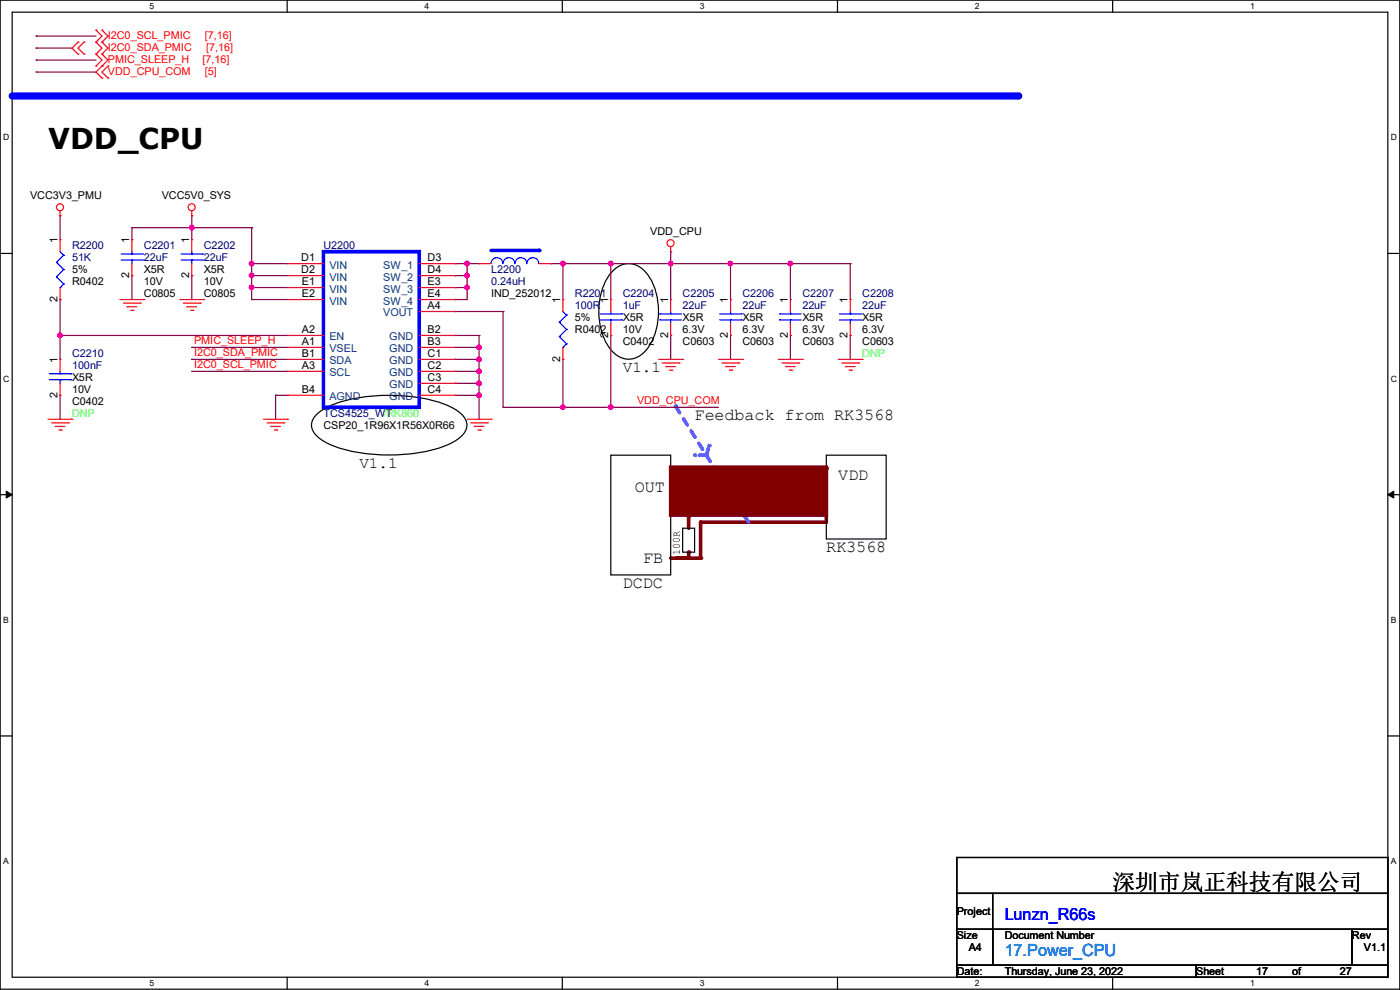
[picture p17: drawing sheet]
<svg xmlns="http://www.w3.org/2000/svg" width="297mm" height="210mm" viewBox="0 0 297 210" stroke-linecap="round" stroke-linejoin="round" font-family="sans-serif">
<defs><g id="words">
<text font-size="6.1" x="10.2" y="31.5">VDD_CPU</text>
<text font-size="4.8" x="236" y="188.8">深圳市岚正科技有限公司</text>
<g font-size="3.6">
<text x="147.4" y="89.2">Feedback from RK3568</text>
<text x="177.8" y="101.9">VDD</text>
<text x="134.7" y="104.4">OUT</text>
<text x="136.4" y="119.4">FB</text>
<text x="175.3" y="117.1">RK3568</text>
<text x="132.1" y="124.8">DCDC</text>
</g>
<text font-size="3.6" fill="#00f" x="213.1" y="195.2">Lunzn_R66s</text>
<text font-size="3.6" fill="#0080ff" x="213.1" y="202.9">17.Power_CPU</text>
<g font-size="3.3">
<text x="132.1" y="78.9">V1.1</text>
<text x="76.2" y="99.2">V1.1</text>
</g>
<g font-size="2.3" fill="#f00">
<text x="22.9" y="8.2">I2C0_SCL_PMIC</text>
<text x="22.9" y="10.8">I2C0_SDA_PMIC</text>
<text x="43.5" y="8.2">[7,16]</text>
<text x="43.7" y="10.8">[7,16]</text>
<text x="22.9" y="13.3">PMIC_SLEEP_H</text>
<text x="22.9" y="15.8">VDD_CPU_COM</text>
<text x="43" y="13.3">[7,16]</text>
<text x="43.5" y="15.8">[5]</text>
<text x="41.2" y="73">PMIC_SLEEP_H</text>
<text x="41.2" y="75.5">I2C0_SDA_PMIC</text>
<text x="41.2" y="78.1">I2C0_SCL_PMIC</text>
<text x="135.2" y="85.7">VDD_CPU_COM</text>
</g>
<g font-size="2.3">
<text x="6.4" y="42.2">VCC3V3_PMU</text>
<text x="34.3" y="42.2">VCC5V0_SYS</text>
<text x="12.2" y="51.6" transform="rotate(-90 12.2 51.6)">1</text>
<text x="27.4" y="51.6" transform="rotate(-90 27.4 51.6)">1</text>
<text x="40.1" y="51.6" transform="rotate(-90 40.1 51.6)">1</text>
<text x="138" y="49.9">VDD_CPU</text>
<text x="15.3" y="58">5%</text>
<text x="27.4" y="59" transform="rotate(-90 27.4 59)">2</text>
<text x="30.5" y="58">X5R</text>
<text x="40.1" y="59" transform="rotate(-90 40.1 59)">2</text>
<text x="43.2" y="58">X5R</text>
<text x="63.9" y="55.4">D1</text>
<text x="63.9" y="57.9">D2</text>
<text x="90.7" y="55.4">D3</text>
<text x="90.7" y="57.9">D4</text>
<text x="12.2" y="64.1" transform="rotate(-90 12.2 64.1)">2</text>
<text x="15.3" y="60.5">R0402</text>
<text x="30.5" y="63.1">C0805</text>
<text x="30.5" y="60.5">10V</text>
<text x="43.2" y="63.1">C0805</text>
<text x="43.2" y="60.5">10V</text>
<text x="64.1" y="60.5">E1</text>
<text x="64.1" y="63">E2</text>
<text x="90.7" y="60.5">E3</text>
<text x="90.7" y="63">E4</text>
<text x="90.7" y="65.5">A4</text>
<text x="104.2" y="63.1">IND_252012</text>
<text x="118.9" y="64.3" transform="rotate(-90 118.9 64.3)">1</text>
<text x="129" y="64.3" transform="rotate(-90 129 64.3)">1</text>
<text x="141.7" y="64.3" transform="rotate(-90 141.7 64.3)">1</text>
<text x="154.4" y="64.3" transform="rotate(-90 154.4 64.3)">1</text>
<text x="167.1" y="64.3" transform="rotate(-90 167.1 64.3)">1</text>
<text x="179.8" y="64.3" transform="rotate(-90 179.8 64.3)">1</text>
<text x="64.1" y="70.6">A2</text>
<text x="90.7" y="70.6">B2</text>
<text x="122" y="70.7">R0402</text>
<text x="122" y="68.2">5%</text>
<text x="129" y="71.7" transform="rotate(-90 129 71.7)">2</text>
<text x="132.1" y="68.2">X5R</text>
<text x="132.1" y="70.7">10V</text>
<text x="141.7" y="71.7" transform="rotate(-90 141.7 71.7)">2</text>
<text x="144.8" y="68.2">X5R</text>
<text x="144.8" y="70.7">6.3V</text>
<text x="154.4" y="71.7" transform="rotate(-90 154.4 71.7)">2</text>
<text x="157.5" y="68.2">X5R</text>
<text x="157.5" y="70.7">6.3V</text>
<text x="167.1" y="71.7" transform="rotate(-90 167.1 71.7)">2</text>
<text x="170.2" y="68.2">X5R</text>
<text x="170.2" y="70.7">6.3V</text>
<text x="179.8" y="71.7" transform="rotate(-90 179.8 71.7)">2</text>
<text x="182.9" y="68.2">X5R</text>
<text x="182.9" y="70.7">6.3V</text>
<text x="12.2" y="77" transform="rotate(-90 12.2 77)">1</text>
<text x="64.1" y="73.2">A1</text>
<text x="64.1" y="75.7">B1</text>
<text x="90.7" y="73.2">B3</text>
<text x="90.7" y="75.7">C1</text>
<text x="118.9" y="76.8" transform="rotate(-90 118.9 76.8)">2</text>
<text x="132.1" y="73.2">C0402</text>
<text x="144.8" y="73.2">C0603</text>
<text x="157.5" y="73.2">C0603</text>
<text x="170.2" y="73.2">C0603</text>
<text x="182.9" y="73.2">C0603</text>
<text x="15.3" y="80.9">X5R</text>
<text x="15.3" y="83.4">10V</text>
<text x="64.1" y="83.3">B4</text>
<text x="64.1" y="78.2">A3</text>
<text x="90.7" y="78.2">C2</text>
<text x="90.7" y="80.8">C3</text>
<text x="90.7" y="83.3">C4</text>
<text x="12.2" y="84.4" transform="rotate(-90 12.2 84.4)">2</text>
<text x="15.3" y="85.9">C0402</text>
<text x="68.6" y="91">CSP20_1R96X1R56X0R66</text>
<text x="144.2" y="117.6" transform="rotate(-90 144.2 117.6)">100R</text>
<text x="203" y="194.1">Project</text>
<text x="203" y="199.2">Size</text>
<text x="205.5" y="201.8">A4</text>
<text x="213.1" y="199.2">Document Number</text>
<text x="286.8" y="199.2">Rev</text>
<text x="289.4" y="201.8">V1.1</text>
<text x="203" y="206.8">Date:</text>
<text x="213.2" y="206.8">Thursday, June 23, 2022</text>
<text x="253.8" y="206.8">Sheet</text>
<text x="266.5" y="206.8">17</text>
<text x="274.1" y="206.8">of</text>
<text x="284.3" y="206.8">27</text>
</g>
<g font-size="2.3" fill="#000080">
<text x="15.3" y="52.9">R2200</text>
<text x="30.5" y="52.9">C2201</text>
<text x="43.2" y="52.9">C2202</text>
<text x="68.6" y="52.9">U2200</text>
<text x="15.3" y="55.5">51K</text>
<text x="30.5" y="55.5">22uF</text>
<text x="43.2" y="55.5">22uF</text>
<text x="104.2" y="58">L2200</text>
<text x="104.2" y="60.5">0.24uH</text>
<text x="122" y="63.1">R2201</text>
<text x="122" y="65.6">100R</text>
<text x="132.1" y="63.1">C2204</text>
<text x="132.1" y="65.6">1uF</text>
<text x="144.8" y="63.1">C2205</text>
<text x="144.8" y="65.6">22uF</text>
<text x="157.5" y="63.1">C2206</text>
<text x="157.5" y="65.6">22uF</text>
<text x="170.2" y="63.1">C2207</text>
<text x="170.2" y="65.6">22uF</text>
<text x="182.9" y="63.1">C2208</text>
<text x="182.9" y="65.6">22uF</text>
<text x="15.3" y="75.8">C2210</text>
<text x="15.3" y="78.3">100nF</text>
<text x="68.6" y="88.5">TCS4525_WT</text>
</g>
<g font-size="2.3" fill="#004080">
<text x="69.9" y="57">VIN</text>
<text x="69.9" y="59.5">VIN</text>
<text x="81.3" y="57">SW_1</text>
<text x="81.3" y="59.5">SW_2</text>
<text x="69.9" y="62.1">VIN</text>
<text x="69.9" y="64.6">VIN</text>
<text x="81.3" y="62.1">SW_3</text>
<text x="81.3" y="64.6">SW_4</text>
<text x="81.3" y="67.1">VOUT</text>
<text x="69.9" y="74.8">VSEL</text>
<text x="69.9" y="72.2">EN</text>
<text x="69.9" y="77.3">SDA</text>
<text x="82.6" y="72.2">GND</text>
<text x="82.6" y="74.8">GND</text>
<text x="82.6" y="77.3">GND</text>
<text x="69.9" y="79.8">SCL</text>
<text x="82.6" y="79.8">GND</text>
<text x="82.6" y="82.4">GND</text>
<text x="69.9" y="84.9">AGND</text>
<text x="82.6" y="84.9">GND</text>
</g>
<g font-size="2.3" fill="#0f0">
<text x="182.9" y="75.8">DNP</text>
<text x="15.3" y="88.5">DNP</text>
<text x="81.3" y="88.5">/RK860</text>
</g>
<g font-size="1.8">
<text x="31.7" y="1.9">5</text>
<text x="90.1" y="1.9">4</text>
<text x="148.5" y="1.9">3</text>
<text x="206.8" y="1.9">2</text>
<text x="265.2" y="1.9">1</text>
<text x=".7" y="29.8">D</text>
<text x="295.1" y="29.8">D</text>
<text x=".7" y="80.9">C</text>
<text x="295.1" y="80.9">C</text>
<text x=".7" y="132.1">B</text>
<text x="295.1" y="132.1">B</text>
<text x=".7" y="183.3">A</text>
<text x="295.1" y="183.3">A</text>
<text x="31.7" y="209.2">5</text>
<text x="90.1" y="209.2">4</text>
<text x="148.5" y="209.2">3</text>
<text x="206.8" y="209.2">2</text>
<text x="265.2" y="209.2">1</text>
</g>
</g></defs>
<path d="M0 0h297v209.8h-297zM2.6 2.6h291.8v204.7h-291.8z" fill="none" stroke="#000" stroke-width=".25"/>
<g fill="#fff">
<path d="M31.7 .3h1v2h-1z"/>
<path d="M31.7 207.6h1v1.9h-1z"/>
</g>
<path d="M60.9 0v2.6M60.9 207.3v2.5" fill="none" stroke="#000" stroke-width=".25"/>
<g fill="#fff">
<path d="M90.1 .3h1v2h-1z"/>
<path d="M90.1 207.6h1v1.9h-1z"/>
</g>
<path d="M119.3 0v2.6M119.3 207.3v2.5" fill="none" stroke="#000" stroke-width=".25"/>
<g fill="#fff">
<path d="M148.5 .3h.9v2h-.9z"/>
<path d="M148.5 207.6h.9v1.9h-.9z"/>
</g>
<path d="M177.7 0v2.6M177.7 207.3v2.5" fill="none" stroke="#000" stroke-width=".25"/>
<g fill="#fff">
<path d="M206.8 .3h1v2h-1z"/>
<path d="M206.8 207.6h1v1.9h-1z"/>
</g>
<path d="M236.1 0v2.6M236.1 207.3v2.5" fill="none" stroke="#000" stroke-width=".25"/>
<g fill="#fff">
<path d="M265.2 .3h1v2h-1z"/>
<path d="M265.2 207.6h1v1.9h-1z"/>
<path d="M.7 28.2h1.2v1.9h-1.2z"/>
<path d="M295.1 28.2h1.2v1.9h-1.2z"/>
<path d="M.7 79.3h1.2v2h-1.2z"/>
<path d="M295.1 79.3h1.2v2h-1.2z"/>
</g>
<path d="M0 53.8h2.6M294.4 53.8h2.6" fill="none" stroke="#000" stroke-width=".25"/>
<g fill="#fff">
<path d="M.7 130.5h1.2v2h-1.2z"/>
<path d="M295.1 130.5h1.1v2h-1.1z"/>
</g>
<path d="M0 104.9h2.6M294.4 104.9h2.6" fill="none" stroke="#000" stroke-width=".25"/>
<path d="M1.3 104.2l1.3 .7-1.3 .8zM294.4 104.9l1.3-.7v1.5z" fill="#000" stroke="#000" stroke-width=".21"/>
<g fill="#fff">
<path d="M.7 181.7h1.2v2h-1.2z"/>
<path d="M295.1 181.7h1.1v2h-1.1z"/>
</g>
<path d="M130.2 57.3a4.5 4.5 0 0 1 7 .7 14.3 14.3 0 0 1 0 16.1 4.6 4.6 0 0 1-7.7 0 14.3 14.3 0 0 1 0-16.1zM0 156.1h2.6M294.4 156.1h2.6" fill="none" stroke="#000" stroke-width=".25"/>
<path d="M175.3 99.4v11.4" fill="none" stroke="#800000" stroke-width=".76"/>
<circle cx="175.3" cy="99.4" r=".38" fill="#800000"/>
<path d="M148.6 110.8h26.7" fill="none" stroke="#800000" stroke-width=".76"/>
<circle cx="148.6" cy="110.8" r=".38" fill="#800000"/>
<path d="M146.1 117.1v1.3" fill="none" stroke="#800000" stroke-width=".76"/>
<circle cx="146.1" cy="117.1" r=".38" fill="#800000"/>
<path d="M146.1 109.5v2.6" fill="none" stroke="#800000" stroke-width=".76"/>
<circle cx="146.1" cy="109.5" r=".38" fill="#800000"/>
<path d="M144.8 112.1h2.6v5h-2.6z" fill="none" stroke="#000" stroke-width=".25"/>
<path d="M148.6 110.8v7.6" fill="none" stroke="#800000" stroke-width=".76"/>
<circle cx="148.6" cy="118.4" r=".38" fill="#800000"/>
<path d="M142.3 118.4h3.8" fill="none" stroke="#800000" stroke-width=".76"/>
<circle cx="146.1" cy="118.4" r=".38" fill="#800000"/>
<path d="M143.6 118.4h5" fill="none" stroke="#800000" stroke-width=".76"/>
<circle cx="143.6" cy="118.4" r=".38" fill="#800000"/>
<path d="M158.8 110.8l-15.5-24.7" fill="none" stroke="#8000ff" stroke-width=".76" stroke-dasharray="1.5 1.5"/>
<circle cx="143.3" cy="86.1" r=".38" fill="#8000ff" stroke-dasharray="1.5 1.5"/>
<path d="M149.9 96.6l.5-2.1" fill="none" stroke="#8000ff" stroke-width=".76" stroke-dasharray="1.5 1.5"/>
<circle cx="150.4" cy="94.5" r=".38" fill="#8000ff" stroke-dasharray="1.5 1.5"/>
<path d="M149.9 96.6h-2.5" fill="none" stroke="#8000ff" stroke-width=".76" stroke-dasharray="1.5 1.5"/>
<circle cx="147.4" cy="96.6" r=".38" fill="#8000ff" stroke-dasharray="1.5 1.5"/>
<path d="M129.6 96.6h12.7v25.4h-12.7zM175.3 96.6h12.7v17.7h-12.7z" fill="none" stroke="#000" stroke-width=".25"/>
<path d="M142.3 99.1h33v10.2h-33z" fill-rule="evenodd" fill="#800000" stroke="#800000" stroke-width=".76"/>
<path d="M2.6 20.4h213.3" fill="none" stroke="#00f" stroke-width="1.5"/>
<circle cx="215.9" cy="20.4" r=".76" fill="#00f"/>
<path d="M67 88.1a17.8 17.8 0 0 1 10-3.9 36.1 36.1 0 0 1 18.4 2 6.5 6.5 0 0 1 3.5 3.3 3.2 3.2 0 0 1-1.5 3.5 22.3 22.3 0 0 1-11 3.4 34.5 34.5 0 0 1-16.7-2.3 6.5 6.5 0 0 1-3.5-3.2 2.88 2.88 0 0 1 .8-2.8zM203 181.9h91.4v7.6h-91.4zM203 189.5h91.4v7.6h-91.4zM203 197.1h7.6v7.7h-7.6zM210.6 197.1h76.2v7.7h-76.2zM210.6 189.5h.1M210.6 189.5v7.6M286.8 197.1h7.6v7.7h-7.6zM203 204.8h50.8v2.5h-50.8zM253.8 204.8h40.6v2.5h-40.6z" fill="none" stroke="#000" stroke-width=".25"/>
<g fill="none" stroke="#800040" stroke-width=".25">
<path d="M7.7 15.3h.1M7.7 12.7h.1M7.7 7.7h.1M7.7 10.2h.1M7.7 15.3h12.7M7.7 12.7h12.7M7.7 7.7h12.7M7.7 10.2h7.6M12.7 45.8h.1M12.7 45.8v5M28 58.5h.1M28 48.3h.1"/>
<path d="M28 50.8h.1M28 48.3h25.4M28 48.3v2.5M28 58.5v5M40.7 48.3h.1M40.7 45.8h.1M40.7 58.5h.1M40.7 45.8v5M40.7 58.5v5M53.4 48.3h.1M53.4 55.9h.1M53.4 58.5h.1"/>
<path d="M53.4 48.3v15.2M53.4 55.9h7.6M53.4 58.5h7.6M96.6 55.9h.1M96.6 58.5h.1M96.6 55.9h5M96.6 58.5h2.5M99.1 58.5h.1M99.1 55.9h.1M99.1 55.9v7.6h-2.5M116.9 55.9h.1M116.9 55.9h63.5"/>
<path d="M119.4 55.9h.1M119.4 55.9v7.6M129.6 55.9h.1M129.6 55.9v7.6M142.3 55.9h.1M142.3 53.4h.1M142.3 53.4v10.1M155 55.9h.1M155 55.9v7.6M167.7 55.9h.1M167.7 55.9v7.6M180.4 55.9h.1"/>
<path d="M180.4 55.9v7.6M12.7 63.5h.1M12.7 71.2h.1M12.7 63.5v12.7M12.7 71.2h48.3M40.7 73.7h.1M40.7 78.8h.1M40.7 76.2h.1M40.7 73.7h20.3M40.7 78.8h20.3M40.7 76.2h20.3M53.4 63.5h.1"/>
<path d="M53.4 61h.1M53.4 63.5h7.6M53.4 61h7.6M96.6 71.2h.1M96.6 73.7h.1M96.6 76.2h.1M96.6 78.8h.1M96.6 61h.1M96.6 63.5h.1M96.6 66.1h.1M96.6 73.7h5M96.6 78.8h5"/>
<path d="M96.6 71.2h5M96.6 61h2.5M96.6 76.2h5M96.6 66.1h10.1M99.1 61h.1M101.6 71.2h.1M101.6 73.7h.1M101.6 76.2h.1M101.6 78.8h.1M101.6 71.2v17.7M106.7 66.1h.1M106.7 66.1v20.3h45.7"/>
<path d="M119.4 76.2h.1M119.4 76.2v10.2M129.6 71.2h.1M129.6 71.2v15.2M142.3 71.2h.1M142.3 71.2v5M155 71.2h.1M155 71.2v5M167.7 71.2h.1M167.7 71.2v5M180.4 71.2h.1M180.4 71.2v5"/>
<path d="M12.7 83.9h.1M12.7 83.9v5M58.5 83.9h.1M58.5 83.9v5M58.5 83.9h2.5M96.6 81.3h.1M96.6 83.9h.1M96.6 83.9h5M96.6 81.3h5M101.6 81.3h.1M101.6 83.9h.1M119.4 86.4h.1"/>
<path d="M129.6 86.4h.1"/>
</g>
<g fill="#f0f" stroke="#f0f" stroke-width=".25">
<circle cx="53.4" cy="55.9" r=".49"/>
<circle cx="167.7" cy="55.9" r=".49"/>
<circle cx="129.6" cy="55.9" r=".49"/>
<circle cx="119.4" cy="55.9" r=".49"/>
<circle cx="119.4" cy="86.4" r=".49"/>
<circle cx="12.7" cy="71.1" r=".49"/>
<circle cx="142.3" cy="55.9" r=".49"/>
<circle cx="155" cy="55.9" r=".49"/>
<circle cx="53.4" cy="58.4" r=".49"/>
<circle cx="53.4" cy="61" r=".49"/>
<circle cx="101.6" cy="73.7" r=".49"/>
<circle cx="101.6" cy="76.2" r=".49"/>
<circle cx="101.6" cy="81.3" r=".49"/>
<circle cx="101.6" cy="78.8" r=".49"/>
<circle cx="101.6" cy="83.8" r=".49"/>
<circle cx="99.1" cy="58.4" r=".49"/>
<circle cx="99.1" cy="55.9" r=".49"/>
<circle cx="99.1" cy="61" r=".49"/>
<circle cx="129.6" cy="86.4" r=".49"/>
<circle cx="40.7" cy="48.3" r=".49"/>
</g>
<g fill="none" stroke="#f00" stroke-width=".25">
<path d="M16.6 11.5h.1M16.6 8.9h.1M16.6 8.9l-1.3 1.3 1.3 1.3M17.8 8.9h.1M17.8 11.5h.1M17.8 8.9l-1.2 1.3 1.2 1.3M20.4 11.5h.1M20.4 14h.1M20.4 8.9h.1M20.4 6.4h.1M20.4 11.5l1.2 1.2-1.2 1.3M20.4 6.4l1.2 1.3-1.2 1.2"/>
<path d="M20.4 8.9l1.2 1.3-1.2 1.3M21.6 11.5h.1M21.6 14h.1M21.6 16.6h.1M21.6 8.9h.1M21.6 6.4h.1M21.6 11.5l1.3 1.2-2.5 2.6 1.2 1.3M21.6 6.4l1.3 1.3-1.3 1.2M21.6 8.9l1.3 1.3-1.3 1.3M22.9 16.6h.1M22.9 14h.1M22.9 14l-1.3 1.3 1.3 1.3"/>
<path d="M12.7 45.8h.1M12.7 50.8h.1M12.7 44.7v1.1M12.7 50.8v2.6M28 50.8h.1M28 58.5h.1M28 50.8v2.6M28 55.9v2.6M40.7 45.8h.1M40.7 44.7v1.1M61 55.9h.1M61 58.5h.1"/>
<path d="M61 55.9h7.6M61 58.5h7.6M88.9 55.9h7.7M88.9 58.5h7.7M96.6 55.9h.1M96.6 58.5h.1M142.3 53.4h.1M142.3 52.4v1M12.7 63.5h.1M12.7 61v2.5M25.4 63.5h5.1M26.2 64.3h3.6"/>
<path d="M27 65.1h.1M27 65.1h2M27.7 65.8h.5M28.2 65.8h.1M29.8 64.3h.1M30.5 63.5h.1M38.1 63.5h5.1M38.9 64.3h3.6M39.7 65.1h.1M39.7 65.1h2M40.4 65.8h.5M40.9 65.8h.1"/>
<path d="M42.5 64.3h.1M43.2 63.5h.1M61 61h.1M61 63.5h.1M61 73.7h.1M61 71.2h.1M61 76.2h.1M61 78.8h.1M61 63.5h7.6M61 76.2h7.6M61 61h7.6M61 71.2h7.6"/>
<path d="M61 73.7h7.6M61 78.8h7.6M88.9 63.5h7.7M88.9 76.2h7.7M88.9 61h7.7M88.9 71.2h7.7M88.9 73.7h7.7M88.9 78.8h7.7M88.9 66.1h7.7M96.6 61h.1M96.6 63.5h.1M96.6 71.2h.1"/>
<path d="M96.6 73.7h.1M96.6 76.2h.1M96.6 78.8h.1M96.6 66.1h.1M129.6 63.5h.1M129.6 71.2h.1M129.6 63.5v2.6M129.6 68.6v2.6M139.7 76.2h5.1M140.5 77h3.6M141.3 77.8h.1M141.3 77.8h2"/>
<path d="M142 78.5h.5M142.3 63.5h.1M142.3 71.2h.1M142.3 63.5v2.6M142.3 68.6v2.6M142.5 78.5h.1M144.1 77h.1M144.8 76.2h.1M152.4 76.2h5.1M153.2 77h3.6M154 77.8h.1M154 77.8h2"/>
<path d="M154.7 78.5h.5M155.2 78.5h.1M156.8 77h.1M157.5 76.2h.1M165.1 76.2h5.1M165.9 77h3.6M166.7 77.8h.1M166.7 77.8h2M167.4 78.5h.5M167.9 78.5h.1M169.5 77h.1M170.2 76.2h.1"/>
<path d="M177.8 76.2h5.1M178.6 77h3.6M179.4 77.8h.1M179.4 77.8h2M180.1 78.5h.5M180.6 78.5h.1M182.2 77h.1M182.9 76.2h.1M10.2 88.9h5.1M11 89.7h3.5M11.7 90.5h.1M11.7 90.5h2.1"/>
<path d="M12.5 91.2h.5M13 91.2h.1M14.5 89.7h.1M15.3 88.9h.1M55.9 88.9h5.1M56.7 89.7h3.5M57.4 90.5h.1M57.4 90.5h2.1M58.2 91.2h.5M58.7 91.2h.1M60.2 89.7h.1M61 88.9h.1"/>
<path d="M61 83.9h.1M61 83.9h7.6M88.9 81.3h7.7M88.9 83.9h7.7M96.6 81.3h.1M96.6 83.9h.1M99.1 88.9h5.1M99.9 89.7h3.5M100.6 90.5h.1M100.6 90.5h2.1M101.4 91.2h.5M101.9 91.2h.1"/>
<path d="M103.4 89.7h.1M104.2 88.9h.1"/>
<circle cx="12.7" cy="44" r=".74"/>
<circle cx="40.7" cy="44" r=".74"/>
<circle cx="142.3" cy="51.6" r=".74"/>
</g>
<g fill="none" stroke="#00f" stroke-width=".25">
<path d="M12 55.7h.1M12 58.7h.1M12 55.7l1.5 1.5M12 58.7l1.5 1.5M12.7 53.4l.8 .7M13.5 54.1h.1M13.5 57.2h.1M13.5 54.1l-1.5 1.6M13.5 57.2l-1.5 1.5M25.7 55.2h4.6M25.7 53.9h4.6M28 53.9h.1"/>
<path d="M28 55.2h.1M28 53.4v.5M28 55.2v.7M30.3 55.2h.1M30.3 53.9h.1M104.2 55.9a1.25 1.25 0 0 1 1.2-1.2 1.25 1.25 0 0 1 1.3 1.2M106.7 55.9a1.25 1.25 0 0 1 1.3-1.2 1.25 1.25 0 0 1 1.2 1.2M109.3 55.9a1.25 1.25 0 0 1 1.2-1.2 1.25 1.25 0 0 1 1.3 1.2M111.8 55.9a1.25 1.25 0 0 1 1.3-1.2 1.25 1.25 0 0 1 1.2 1.2M12.7 61h.1M13.5 60.2h.1M13.5 60.2l-.8 .8"/>
<path d="M127.3 67.9h4.6M127.3 66.6h4.6M129.6 66.6h.1M129.6 67.9h.1M129.6 66.1v.5M129.6 67.9v.7M131.9 67.9h.1M131.9 66.6h.1M140 67.9h.1M140 66.6h.1M140 67.9h4.6M140 66.6h4.6"/>
<path d="M142.3 66.6h.1M142.3 67.9h.1M142.3 66.1v.5M142.3 67.9v.7"/>
</g>
<path d="M68.6 53.4h20.3v33h-20.3zM104.2 53.1h10.1" fill="none" stroke="#00f" stroke-width=".76"/>
<circle cx="114.3" cy="53.1" r=".38" fill="#00f"/>
<g fill="none" stroke="#f00" stroke-width=".25">
<path d="M40.7 50.8h.1M40.7 58.5h.1M40.7 50.8v2.6M40.7 55.9v2.6M101.6 55.9h.1M101.6 55.9h2.6M114.3 55.9h2.6M116.9 55.9h.1M12.7 76.2h.1M12.7 76.2v2.6M119.4 63.5h.1M119.4 76.2h.1"/>
<path d="M119.4 63.5v2.6M119.4 73.7v2.5M155 63.5h.1M155 71.2h.1M155 63.5v2.6M155 68.6v2.6M167.7 63.5h.1M167.7 71.2h.1M167.7 63.5v2.6M167.7 68.6v2.6M180.4 63.5h.1M180.4 71.2h.1"/>
<path d="M180.4 63.5v2.6M180.4 68.6v2.6M12.7 83.9h.1M12.7 81.3v2.6"/>
</g>
<g fill="none" stroke="#00f" stroke-width=".25">
<path d="M38.4 55.2h4.6M38.4 53.9h4.6M40.7 53.9h.1M40.7 55.2h.1M40.7 53.4v.5M40.7 55.2v.7M43 55.2h.1M43 53.9h.1M10.5 79.3h4.5M12.7 79.3h.1M12.7 78.8v.5M15 79.3h.1"/>
<path d="M118.7 68.4h.1M118.7 71.4h.1M118.7 68.4l1.5 1.5M118.7 71.4l1.5 1.5M119.4 73.7h.1M119.4 66.1l.8 .7M120.2 66.8h.1M120.2 69.9h.1M120.2 72.9h.1M120.2 66.8l-1.5 1.6M120.2 69.9l-1.5 1.5M120.2 72.9l-.8 .8"/>
<path d="M152.7 67.9h4.6M152.7 66.6h4.6M155 66.6h.1M155 67.9h.1M155 66.1v.5M155 67.9v.7M157.3 67.9h.1M157.3 66.6h.1M165.4 67.9h.1M165.4 66.6h.1M165.4 67.9h4.6M165.4 66.6h4.6"/>
<path d="M167.7 66.6h.1M167.7 67.9h.1M167.7 66.1v.5M167.7 67.9v.7M178.1 67.9h4.6M178.1 66.6h4.6M180.4 66.6h.1M180.4 67.9h.1M180.4 66.1v.5M180.4 67.9v.7M182.7 67.9h.1M182.7 66.6h.1"/>
<path d="M10.5 80.6h4.5M12.7 80.6h.1M12.7 80.6v.7M15 80.6h.1"/>
</g>
<g fill="#f0f" stroke="#f0f" stroke-width=".25">
<circle cx="53.4" cy="55.9" r=".49"/>
<circle cx="167.7" cy="55.9" r=".49"/>
<circle cx="129.6" cy="55.9" r=".49"/>
<circle cx="119.4" cy="55.9" r=".49"/>
<circle cx="119.4" cy="86.4" r=".49"/>
<circle cx="12.7" cy="71.1" r=".49"/>
<circle cx="142.3" cy="55.9" r=".49"/>
<circle cx="155" cy="55.9" r=".49"/>
<circle cx="53.4" cy="58.4" r=".49"/>
<circle cx="53.4" cy="61" r=".49"/>
<circle cx="101.6" cy="73.7" r=".49"/>
<circle cx="101.6" cy="76.2" r=".49"/>
<circle cx="101.6" cy="81.3" r=".49"/>
<circle cx="101.6" cy="78.8" r=".49"/>
<circle cx="101.6" cy="83.8" r=".49"/>
<circle cx="99.1" cy="58.4" r=".49"/>
<circle cx="99.1" cy="55.9" r=".49"/>
<circle cx="99.1" cy="61" r=".49"/>
<circle cx="129.6" cy="86.4" r=".49"/>
<circle cx="40.7" cy="48.3" r=".49"/>
</g>
<use href="#words"/>
</svg>
